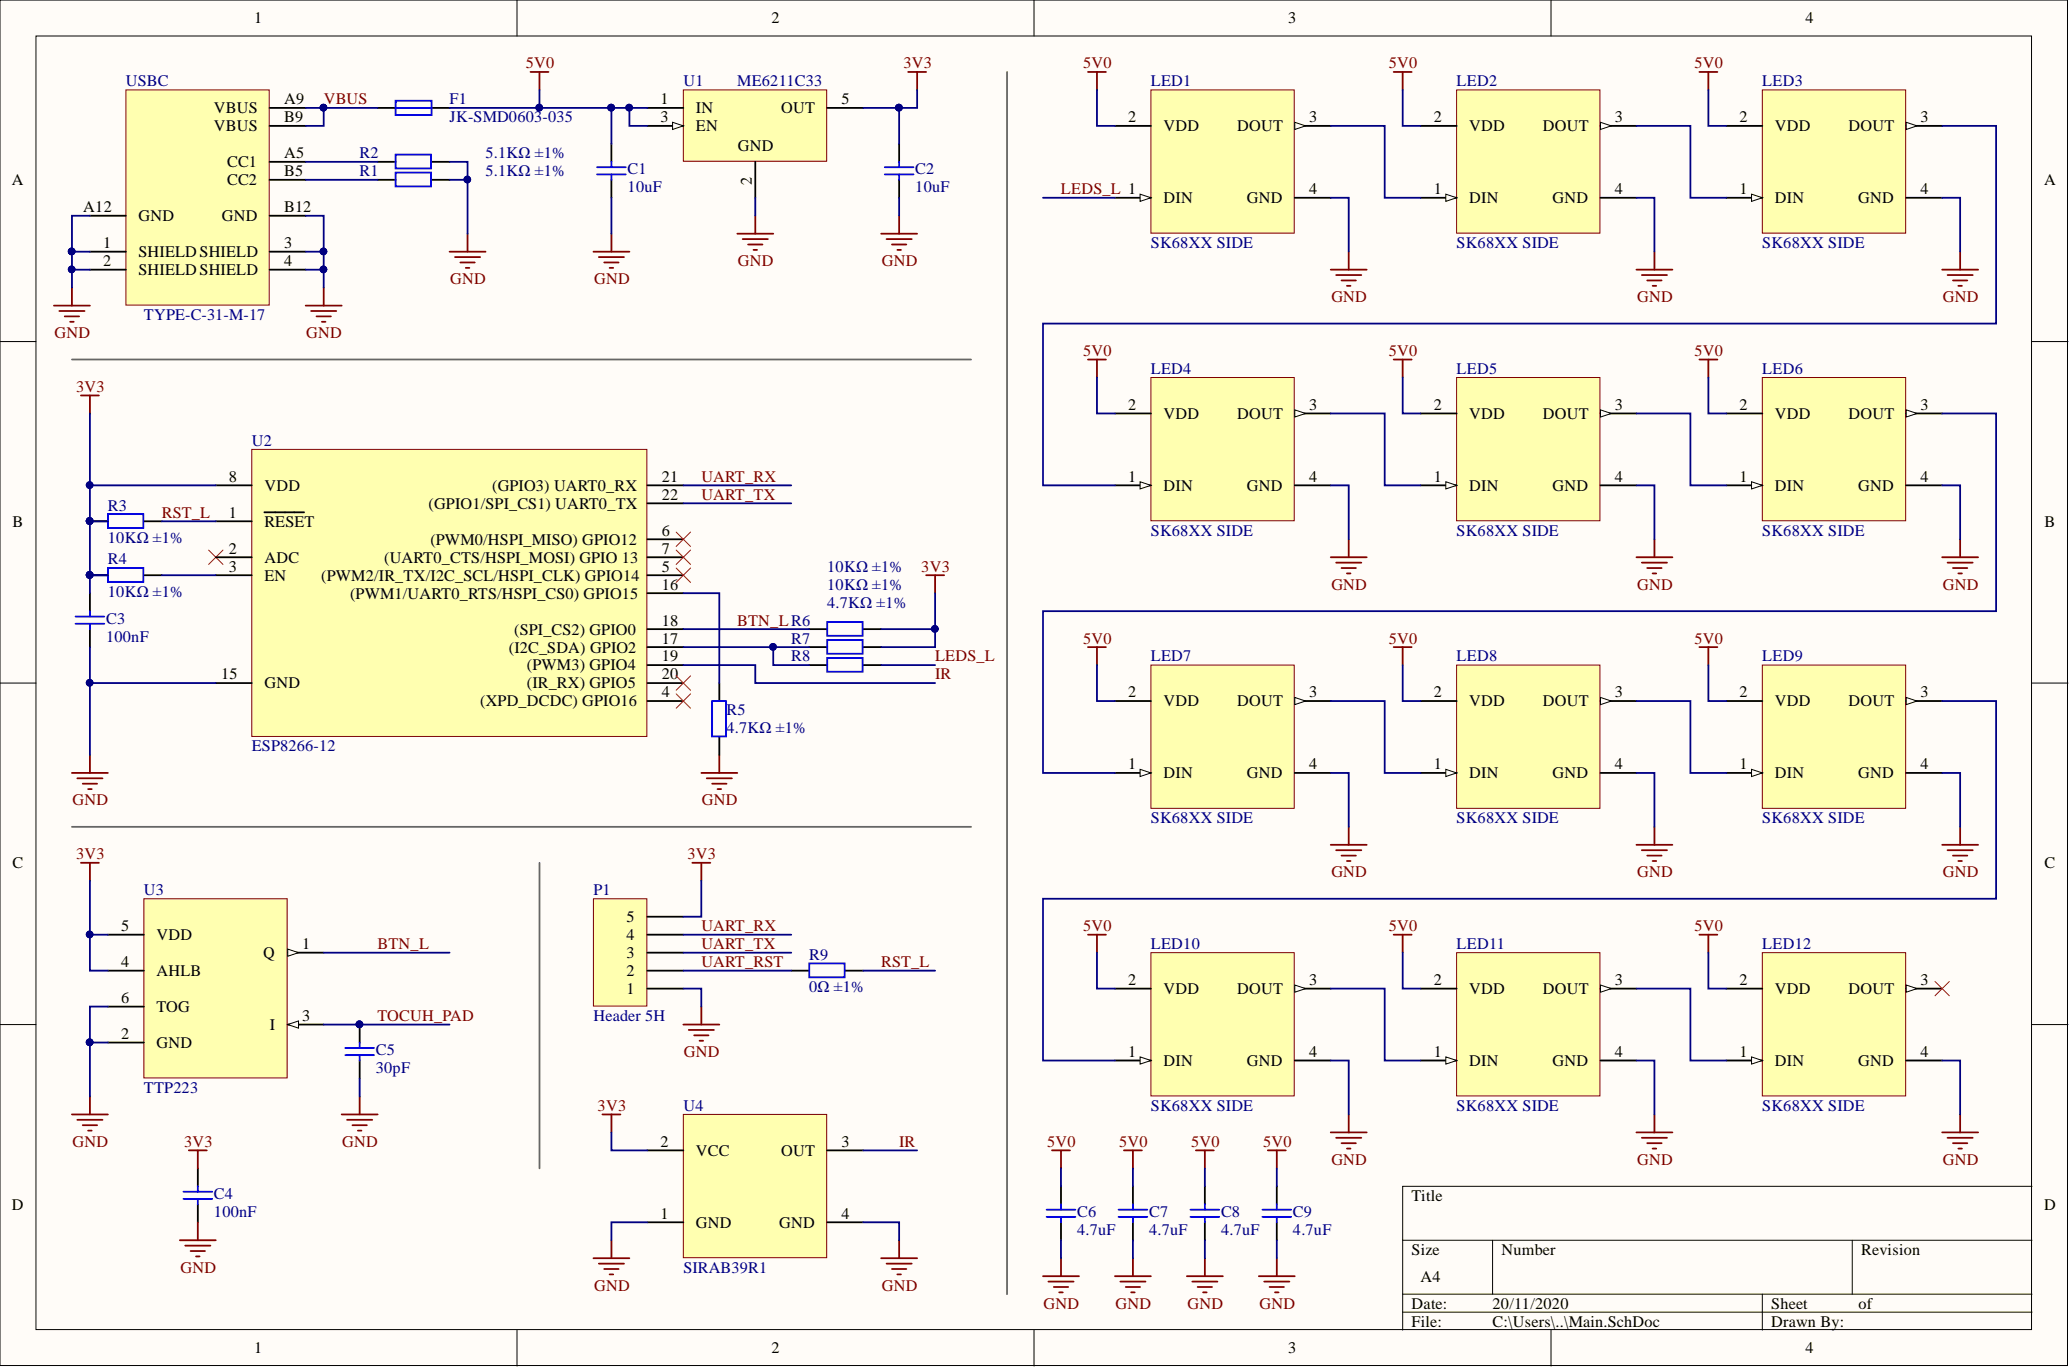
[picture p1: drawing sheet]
<svg xmlns="http://www.w3.org/2000/svg" width="292mm" height="193mm" viewBox="0 0 292 193" stroke-linecap="round" stroke-linejoin="round" font-family="sans-serif">
<defs><g id="words">
<g font-size="2.3">
<text x="35.9" y="3.3">1</text>
<text x="108.9" y="3.3">2</text>
<text x="181.8" y="3.3">3</text>
<text x="254.8" y="3.3">4</text>
<text x="30.2" y="16">VBUS</text>
<text x="40.1" y="14.7">A9</text>
<text x="40.1" y="17.2">B9</text>
<text x="93.2" y="14.7">1</text>
<text x="93.2" y="17.2">3</text>
<text x="98.2" y="16">IN</text>
<text x="110.2" y="16">OUT</text>
<text x="118.8" y="14.7">5</text>
<text x="159.2" y="17.2">2</text>
<text x="184.7" y="17.2">3</text>
<text x="202.3" y="17.2">2</text>
<text x="227.9" y="17.2">3</text>
<text x="245.5" y="17.2">2</text>
<text x="271" y="17.2">3</text>
<text x="30.2" y="18.5">VBUS</text>
<text x="32.1" y="23.6">CC1</text>
<text x="40.1" y="22.3">A5</text>
<text x="98.2" y="18.5">EN</text>
<text x="104.1" y="21.3">GND</text>
<text x="164.2" y="18.5">VDD</text>
<text x="174.6" y="18.5">DOUT</text>
<text x="207.3" y="18.5">VDD</text>
<text x="217.7" y="18.5">DOUT</text>
<text x="250.5" y="18.5">VDD</text>
<text x="260.9" y="18.5">DOUT</text>
<text x="1.7" y="26.1">A</text>
<text x="11.8" y="29.9">A12</text>
<text x="32.1" y="26.1">CC2</text>
<text x="40.1" y="24.9">B5</text>
<text x="40.1" y="29.9">B12</text>
<text x="106.1" y="26" transform="rotate(-90 106.1 26)">2</text>
<text x="164.2" y="28.7">DIN</text>
<text x="175.9" y="28.7">GND</text>
<text x="184.7" y="27.4">4</text>
<text x="202.3" y="27.4">1</text>
<text x="207.3" y="28.7">DIN</text>
<text x="219.1" y="28.7">GND</text>
<text x="227.9" y="27.4">4</text>
<text x="245.5" y="27.4">1</text>
<text x="250.5" y="28.7">DIN</text>
<text x="262.2" y="28.7">GND</text>
<text x="271" y="27.4">4</text>
<text x="288.4" y="26.1">A</text>
<text x="14.5" y="35">1</text>
<text x="19.5" y="31.2">GND</text>
<text x="31.3" y="31.2">GND</text>
<text x="40.1" y="35">3</text>
<text x="14.5" y="37.5">2</text>
<text x="19.5" y="36.3">SHIELDSHIELD</text>
<text x="19.5" y="38.8">SHIELDSHIELD</text>
<text x="40.1" y="37.5">4</text>
<text x="159.2" y="57.8">2</text>
<text x="164.2" y="59.1">VDD</text>
<text x="174.6" y="59.1">DOUT</text>
<text x="184.7" y="57.8">3</text>
<text x="202.3" y="57.8">2</text>
<text x="207.3" y="59.1">VDD</text>
<text x="217.7" y="59.1">DOUT</text>
<text x="227.9" y="57.8">3</text>
<text x="245.5" y="57.8">2</text>
<text x="250.5" y="59.1">VDD</text>
<text x="260.9" y="59.1">DOUT</text>
<text x="271" y="57.8">3</text>
<text x="32.3" y="68">8</text>
<text x="37.3" y="69.2">VDD</text>
<text x="60.5" y="71.8">(GPIO1/SPI_CS1) UART0_TX</text>
<text x="69.4" y="69.2">(GPIO3) UART0_RX</text>
<text x="93.4" y="68">21</text>
<text x="93.4" y="70.5">22</text>
<text x="159.2" y="68">1</text>
<text x="164.2" y="69.2">DIN</text>
<text x="175.9" y="69.2">GND</text>
<text x="184.7" y="68">4</text>
<text x="202.3" y="68">1</text>
<text x="207.3" y="69.2">DIN</text>
<text x="219.1" y="69.2">GND</text>
<text x="227.9" y="68">4</text>
<text x="245.5" y="68">1</text>
<text x="250.5" y="69.2">DIN</text>
<text x="262.2" y="69.2">GND</text>
<text x="271" y="68">4</text>
<text x="1.8" y="74.3">B</text>
<text x="32.3" y="73">1</text>
<text x="37.3" y="74.3">RESET</text>
<text x="60.7" y="76.8">(PWM0/HSPI_MISO) GPIO12</text>
<text x="93.4" y="75.6">6</text>
<text x="288.5" y="74.3">B</text>
<text x="32.3" y="78.1">2</text>
<text x="32.3" y="80.6">3</text>
<text x="37.3" y="79.4">ADC</text>
<text x="37.3" y="81.9">EN</text>
<text x="45.3" y="81.9">(PWM2/IR_TX/I2C_SCL/HSPI_CLK) GPIO14</text>
<text x="54.2" y="79.4">(UART0_CTS/HSPI_MOSI) GPIO 13</text>
<text x="93.4" y="80.6">5</text>
<text x="93.4" y="78.1">7</text>
<text x="93.4" y="83.2">16</text>
<text x="49.4" y="84.4">(PWM1/UART0_RTS/HSPI_CS0) GPIO15</text>
<text x="72.6" y="89.5">(SPI_CS2) GPIO0</text>
<text x="93.4" y="88.2">18</text>
<text x="31.2" y="95.8">15</text>
<text x="71.8" y="92">(I2C_SDA) GPIO2</text>
<text x="74.4" y="94.6">(PWM3) GPIO4</text>
<text x="93.4" y="90.8">17</text>
<text x="93.4" y="93.3">19</text>
<text x="93.4" y="95.8">20</text>
<text x="37.3" y="97.1">GND</text>
<text x="67.8" y="99.6">(XPD_DCDC) GPIO16</text>
<text x="74.4" y="97.1">(IR_RX) GPIO5</text>
<text x="93.4" y="98.4">4</text>
<text x="159.2" y="98.4">2</text>
<text x="164.2" y="99.6">VDD</text>
<text x="174.6" y="99.6">DOUT</text>
<text x="184.7" y="98.4">3</text>
<text x="202.3" y="98.4">2</text>
<text x="207.3" y="99.6">VDD</text>
<text x="217.7" y="99.6">DOUT</text>
<text x="227.9" y="98.4">3</text>
<text x="245.5" y="98.4">2</text>
<text x="250.5" y="99.6">VDD</text>
<text x="260.9" y="99.6">DOUT</text>
<text x="271" y="98.4">3</text>
<text x="159.2" y="108.5">1</text>
<text x="164.2" y="109.8">DIN</text>
<text x="175.9" y="109.8">GND</text>
<text x="184.7" y="108.5">4</text>
<text x="202.3" y="108.5">1</text>
<text x="207.3" y="109.8">DIN</text>
<text x="219.1" y="109.8">GND</text>
<text x="227.9" y="108.5">4</text>
<text x="245.5" y="108.5">1</text>
<text x="250.5" y="109.8">DIN</text>
<text x="262.2" y="109.8">GND</text>
<text x="271" y="108.5">4</text>
<text x="1.8" y="122.5">C</text>
<text x="288.5" y="122.5">C</text>
<text x="17.1" y="131.3">5</text>
<text x="88.4" y="130.1">5</text>
<text x="17.1" y="136.4">4</text>
<text x="22.1" y="137.7">AHLB</text>
<text x="22.1" y="132.6">VDD</text>
<text x="37.1" y="135.1">Q</text>
<text x="42.6" y="133.9">1</text>
<text x="88.4" y="137.7">2</text>
<text x="88.4" y="135.1">3</text>
<text x="88.4" y="132.6">4</text>
<text x="17.1" y="141.5">6</text>
<text x="22.1" y="142.8">TOG</text>
<text x="88.4" y="140.2">1</text>
<text x="159.2" y="138.9">2</text>
<text x="164.2" y="140.2">VDD</text>
<text x="174.6" y="140.2">DOUT</text>
<text x="184.7" y="138.9">3</text>
<text x="202.3" y="138.9">2</text>
<text x="207.3" y="140.2">VDD</text>
<text x="217.7" y="140.2">DOUT</text>
<text x="227.9" y="138.9">3</text>
<text x="245.5" y="138.9">2</text>
<text x="250.5" y="140.2">VDD</text>
<text x="260.9" y="140.2">DOUT</text>
<text x="271" y="138.9">3</text>
<text x="17.1" y="146.6">2</text>
<text x="22.1" y="147.8">GND</text>
<text x="38.1" y="145.3">I</text>
<text x="42.6" y="144">3</text>
<text x="159.2" y="149.1">1</text>
<text x="184.7" y="149.1">4</text>
<text x="202.3" y="149.1">1</text>
<text x="227.9" y="149.1">4</text>
<text x="245.5" y="149.1">1</text>
<text x="271" y="149.1">4</text>
<text x="164.2" y="150.4">DIN</text>
<text x="175.9" y="150.4">GND</text>
<text x="207.3" y="150.4">DIN</text>
<text x="219.1" y="150.4">GND</text>
<text x="250.5" y="150.4">DIN</text>
<text x="262.2" y="150.4">GND</text>
<text x="93.2" y="161.8">2</text>
<text x="118.8" y="161.8">3</text>
<text x="98.2" y="163">VCC</text>
<text x="110.2" y="163">OUT</text>
<text x="1.7" y="170.6">D</text>
<text x="93.2" y="171.9">1</text>
<text x="98.2" y="173.2">GND</text>
<text x="110" y="173.2">GND</text>
<text x="118.8" y="171.9">4</text>
<text x="199.2" y="169.4">Title</text>
<text x="288.4" y="170.6">D</text>
<text x="199.2" y="177">Size</text>
<text x="211.9" y="177">Number</text>
<text x="262.6" y="177">Revision</text>
<text x="199.2" y="184.6">Date:</text>
<text x="200.5" y="180.8">A4</text>
<text x="210.6" y="184.6">20/11/2020</text>
<text x="250" y="184.6">Sheet</text>
<text x="262.2" y="184.6">of</text>
<text x="35.9" y="190.9">1</text>
<text x="108.9" y="190.9">2</text>
<text x="181.8" y="190.9">3</text>
<text x="199.2" y="187.1">File:</text>
<text x="210.6" y="187.1">C:\Users\..\Main.SchDoc</text>
<text x="250" y="187.1">Drawn By:</text>
<text x="254.8" y="190.9">4</text>
</g>
<g font-size="2.3" fill="#800000">
<text x="74.2" y="9.6">5V0</text>
<text x="127.5" y="9.6">3V3</text>
<text x="152.8" y="9.6">5V0</text>
<text x="196" y="9.6">5V0</text>
<text x="239.1" y="9.6">5V0</text>
<text x="45.7" y="14.7">VBUS</text>
<text x="149.7" y="27.4">LEDS_L 1</text>
<text x="63.5" y="40.1">GND</text>
<text x="83.8" y="40.1">GND</text>
<text x="104.1" y="37.5">GND</text>
<text x="124.4" y="37.5">GND</text>
<text x="7.7" y="47.7">GND</text>
<text x="43.2" y="47.7">GND</text>
<text x="187.9" y="42.6">GND</text>
<text x="231" y="42.6">GND</text>
<text x="274.1" y="42.6">GND</text>
<text x="152.8" y="50.2">5V0</text>
<text x="196" y="50.2">5V0</text>
<text x="239.1" y="50.2">5V0</text>
<text x="10.7" y="55.3">3V3</text>
<text x="99" y="68">UART_RX</text>
<text x="99" y="70.5">UART_TX</text>
<text x="22.8" y="73">RST_L</text>
<text x="130" y="80.6">3V3</text>
<text x="187.9" y="83.2">GND</text>
<text x="231" y="83.2">GND</text>
<text x="274.1" y="83.2">GND</text>
<text x="104" y="88.2">BTN_LR6</text>
<text x="132" y="93.3">LEDS_L</text>
<text x="132" y="95.8">IR</text>
<text x="152.8" y="90.8">5V0</text>
<text x="196" y="90.8">5V0</text>
<text x="239.1" y="90.8">5V0</text>
<text x="10.2" y="113.6">GND</text>
<text x="99.1" y="113.6">GND</text>
<text x="10.7" y="121.2">3V3</text>
<text x="97" y="121.2">3V3</text>
<text x="187.9" y="123.7">GND</text>
<text x="231" y="123.7">GND</text>
<text x="274.1" y="123.7">GND</text>
<text x="99" y="131.3">UART_RX</text>
<text x="152.8" y="131.3">5V0</text>
<text x="196" y="131.3">5V0</text>
<text x="239.1" y="131.3">5V0</text>
<text x="53.3" y="133.9">BTN_L</text>
<text x="99" y="136.4">UART_RST</text>
<text x="99" y="133.9">UART_TX</text>
<text x="124.3" y="136.4">RST_L</text>
<text x="53.3" y="144">TOCUH_PAD</text>
<text x="96.5" y="149.1">GND</text>
<text x="10.2" y="161.8">GND</text>
<text x="26" y="161.8">3V3</text>
<text x="48.3" y="161.8">GND</text>
<text x="84.3" y="156.7">3V3</text>
<text x="126.9" y="161.8">IR</text>
<text x="147.8" y="161.8">5V0</text>
<text x="157.9" y="161.8">5V0</text>
<text x="168.1" y="161.8">5V0</text>
<text x="178.2" y="161.8">5V0</text>
<text x="187.9" y="164.3">GND</text>
<text x="231" y="164.3">GND</text>
<text x="274.1" y="164.3">GND</text>
<text x="25.5" y="179.5">GND</text>
<text x="83.8" y="182">GND</text>
<text x="124.4" y="182">GND</text>
<text x="147.3" y="184.6">GND</text>
<text x="157.4" y="184.6">GND</text>
<text x="167.6" y="184.6">GND</text>
<text x="177.7" y="184.6">GND</text>
</g>
<g font-size="2.3" fill="#000080">
<text x="17.8" y="12.2">USBC</text>
<text x="63.4" y="14.7">F1</text>
<text x="63.4" y="17.2">JK-SMD0603-035</text>
<text x="96.4" y="12.2">U1</text>
<text x="104" y="12.2">ME6211C33</text>
<text x="162.4" y="12.2">LED1</text>
<text x="205.5" y="12.2">LED2</text>
<text x="248.7" y="12.2">LED3</text>
<text x="50.8" y="22.3">R2</text>
<text x="68.5" y="22.3">5.1KΩ ±1%</text>
<text x="50.8" y="24.9">R1</text>
<text x="68.5" y="24.9">5.1KΩ ±1%</text>
<text x="88.6" y="24.6">C1</text>
<text x="88.6" y="27.1">10uF</text>
<text x="129.2" y="24.6">C2</text>
<text x="129.2" y="27.1">10uF</text>
<text x="162.4" y="35">SK68XX SIDE</text>
<text x="205.5" y="35">SK68XX SIDE</text>
<text x="248.7" y="35">SK68XX SIDE</text>
<text x="20.3" y="45.1">TYPE-C-31-M-17</text>
<text x="162.4" y="52.7">LED4</text>
<text x="205.5" y="52.7">LED5</text>
<text x="248.7" y="52.7">LED6</text>
<text x="35.5" y="62.9">U2</text>
<text x="15.2" y="72">R3</text>
<text x="15.2" y="76.6">10KΩ ±1%</text>
<text x="162.4" y="75.6">SK68XX SIDE</text>
<text x="205.5" y="75.6">SK68XX SIDE</text>
<text x="248.7" y="75.6">SK68XX SIDE</text>
<text x="15.2" y="79.6">R4</text>
<text x="116.7" y="80.6">10KΩ ±1%</text>
<text x="116.7" y="83.2">10KΩ ±1%</text>
<text x="15" y="88">C3</text>
<text x="15.2" y="84.2">10KΩ ±1%</text>
<text x="116.7" y="85.7">4.7KΩ ±1%</text>
<text x="15" y="90.5">100nF</text>
<text x="111.7" y="90.8">R7</text>
<text x="111.7" y="93.3">R8</text>
<text x="162.4" y="93.3">LED7</text>
<text x="205.5" y="93.3">LED8</text>
<text x="248.7" y="93.3">LED9</text>
<text x="102.5" y="100.9">R5</text>
<text x="35.5" y="106">ESP8266-12</text>
<text x="102.5" y="103.5">4.7KΩ ±1%</text>
<text x="162.4" y="116.1">SK68XX SIDE</text>
<text x="205.5" y="116.1">SK68XX SIDE</text>
<text x="248.7" y="116.1">SK68XX SIDE</text>
<text x="20.3" y="126.3">U3</text>
<text x="83.7" y="126.3">P1</text>
<text x="114.2" y="135.4">R9</text>
<text x="162.4" y="133.9">LED10</text>
<text x="205.5" y="133.9">LED11</text>
<text x="248.7" y="133.9">LED12</text>
<text x="114.2" y="140">0Ω ±1%</text>
<text x="53" y="148.8">C5</text>
<text x="83.7" y="144">Header 5H</text>
<text x="20.3" y="154.2">TTP223</text>
<text x="53" y="151.4">30pF</text>
<text x="96.4" y="156.7">U4</text>
<text x="162.4" y="156.7">SK68XX SIDE</text>
<text x="205.5" y="156.7">SK68XX SIDE</text>
<text x="248.7" y="156.7">SK68XX SIDE</text>
<text x="30.2" y="169.1">C4</text>
<text x="30.2" y="171.7">100nF</text>
<text x="152" y="171.7">C6</text>
<text x="162.2" y="171.7">C7</text>
<text x="172.3" y="171.7">C8</text>
<text x="182.5" y="171.7">C9</text>
<text x="96.4" y="179.5">SIRAB39R1</text>
<text x="152" y="174.2">4.7uF</text>
<text x="162.2" y="174.2">4.7uF</text>
<text x="172.3" y="174.2">4.7uF</text>
<text x="182.5" y="174.2">4.7uF</text>
</g>
</g></defs>
<g fill="#fffcf8" stroke="#000" stroke-width=".14">
<path d="M0 0h291.7v192.6h-291.7z"/>
<path d="M5.1 5.1h281.6v182.5h-281.6z"/>
</g>
<g fill="none" stroke="#000" stroke-width=".14">
<path d="M73 0v5.1M145.9 0v5.1M218.9 0v5.1M0 48.2h5.1M286.7 48.2h5.1M0 96.4h5.1M286.7 96.4h5.1M0 144.5h5.1M286.7 144.5h5.1M197.9 174.9h88.8M210.6 174.9v7.7M261.4 174.9v7.7"/>
<path d="M286.7 167.3h-88.8v20.3M73 187.6v5.1M145.9 187.6v5.1M197.9 182.6h88.8M197.9 185.1h88.8M218.9 187.6v5.1M248.7 182.6v5"/>
</g>
<path d="M128.1 10.1h2.6M129.4 10.1v2.6" fill="none" stroke="#800000" stroke-width=".25"/>
<path d="M162.4 12.7h20.2v20.2h-20.2z" fill="#ffffb0" stroke="#800000" stroke-width=".14"/>
<path d="M157.3 27.9h5.1" fill="none" stroke="#000" stroke-width=".25"/>
<path d="M160.9 27.4l1.5 .5-1.5 .5z" fill="#fffcf8"/>
<path d="M160.9 27.4l1.5 .5-1.5 .5z" fill="none" stroke="#000" stroke-width=".14"/>
<path d="M157.3 17.8h5.1M182.7 17.8h5.1" fill="none" stroke="#000" stroke-width=".25"/>
<path d="M182.7 17.2l1.5 .6-1.5 .5z" fill="#fffcf8"/>
<path d="M182.7 17.2l1.5 .6-1.5 .5z" fill="none" stroke="#000" stroke-width=".14"/>
<path d="M182.7 27.9h5.1" fill="none" stroke="#000" stroke-width=".25"/>
<path d="M205.5 12.7h20.3v20.2h-20.3z" fill="#ffffb0" stroke="#800000" stroke-width=".14"/>
<path d="M200.5 27.9h5" fill="none" stroke="#000" stroke-width=".25"/>
<path d="M204 27.4l1.5 .5-1.5 .5z" fill="#fffcf8"/>
<path d="M204 27.4l1.5 .5-1.5 .5z" fill="none" stroke="#000" stroke-width=".14"/>
<path d="M200.5 17.8h5M225.8 17.8h5.1" fill="none" stroke="#000" stroke-width=".25"/>
<path d="M225.8 17.2l1.6 .6-1.6 .5z" fill="#fffcf8"/>
<path d="M225.8 17.2l1.6 .6-1.6 .5z" fill="none" stroke="#000" stroke-width=".14"/>
<path d="M225.8 27.9h5.1" fill="none" stroke="#000" stroke-width=".25"/>
<path d="M248.7 12.7h20.2v20.2h-20.2z" fill="#ffffb0" stroke="#800000" stroke-width=".14"/>
<path d="M243.6 27.9h5.1" fill="none" stroke="#000" stroke-width=".25"/>
<path d="M247.2 27.4l1.5 .5-1.5 .5z" fill="#fffcf8"/>
<path d="M247.2 27.4l1.5 .5-1.5 .5z" fill="none" stroke="#000" stroke-width=".14"/>
<path d="M243.6 17.8h5.1M269 17.8h5.1" fill="none" stroke="#000" stroke-width=".25"/>
<path d="M269 17.2l1.5 .6-1.5 .5z" fill="#fffcf8"/>
<path d="M269 17.2l1.5 .6-1.5 .5z" fill="none" stroke="#000" stroke-width=".14"/>
<path d="M269 27.9h5.1" fill="none" stroke="#000" stroke-width=".25"/>
<path d="M162.4 53.3h20.2v20.2h-20.2z" fill="#ffffb0" stroke="#800000" stroke-width=".14"/>
<path d="M157.3 68.5h5.1" fill="none" stroke="#000" stroke-width=".25"/>
<path d="M160.9 68l1.5 .5-1.5 .5z" fill="#fffcf8"/>
<path d="M160.9 68l1.5 .5-1.5 .5z" fill="none" stroke="#000" stroke-width=".14"/>
<path d="M157.3 58.3h5.1M182.7 58.3h5.1" fill="none" stroke="#000" stroke-width=".25"/>
<path d="M182.7 57.8l1.5 .5-1.5 .5z" fill="#fffcf8"/>
<path d="M182.7 57.8l1.5 .5-1.5 .5z" fill="none" stroke="#000" stroke-width=".14"/>
<path d="M182.7 68.5h5.1" fill="none" stroke="#000" stroke-width=".25"/>
<path d="M205.5 53.3h20.3v20.2h-20.3z" fill="#ffffb0" stroke="#800000" stroke-width=".14"/>
<path d="M200.5 68.5h5" fill="none" stroke="#000" stroke-width=".25"/>
<path d="M204 68l1.5 .5-1.5 .5z" fill="#fffcf8"/>
<path d="M204 68l1.5 .5-1.5 .5z" fill="none" stroke="#000" stroke-width=".14"/>
<path d="M200.5 58.3h5M225.8 58.3h5.1" fill="none" stroke="#000" stroke-width=".25"/>
<path d="M225.8 57.8l1.6 .5-1.6 .5z" fill="#fffcf8"/>
<path d="M225.8 57.8l1.6 .5-1.6 .5z" fill="none" stroke="#000" stroke-width=".14"/>
<path d="M225.8 68.5h5.1" fill="none" stroke="#000" stroke-width=".25"/>
<path d="M248.7 53.3h20.2v20.2h-20.2z" fill="#ffffb0" stroke="#800000" stroke-width=".14"/>
<path d="M243.6 68.5h5.1" fill="none" stroke="#000" stroke-width=".25"/>
<path d="M247.2 68l1.5 .5-1.5 .5z" fill="#fffcf8"/>
<path d="M247.2 68l1.5 .5-1.5 .5z" fill="none" stroke="#000" stroke-width=".14"/>
<path d="M243.6 58.3h5.1M269 58.3h5.1" fill="none" stroke="#000" stroke-width=".25"/>
<path d="M269 57.8l1.5 .5-1.5 .5z" fill="#fffcf8"/>
<path d="M269 57.8l1.5 .5-1.5 .5z" fill="none" stroke="#000" stroke-width=".14"/>
<path d="M269 68.5h5.1" fill="none" stroke="#000" stroke-width=".25"/>
<path d="M162.4 93.8h20.2v20.2h-20.2z" fill="#ffffb0" stroke="#800000" stroke-width=".14"/>
<path d="M157.3 109h5.1" fill="none" stroke="#000" stroke-width=".25"/>
<path d="M160.9 108.5l1.5 .5-1.5 .5z" fill="#fffcf8"/>
<path d="M160.9 108.5l1.5 .5-1.5 .5z" fill="none" stroke="#000" stroke-width=".14"/>
<path d="M157.3 98.9h5.1M182.7 98.9h5.1" fill="none" stroke="#000" stroke-width=".25"/>
<path d="M182.7 98.4l1.5 .5-1.5 .5z" fill="#fffcf8"/>
<path d="M182.7 98.4l1.5 .5-1.5 .5z" fill="none" stroke="#000" stroke-width=".14"/>
<path d="M182.7 109h5.1" fill="none" stroke="#000" stroke-width=".25"/>
<path d="M205.5 93.8h20.3v20.2h-20.3z" fill="#ffffb0" stroke="#800000" stroke-width=".14"/>
<path d="M200.5 109h5" fill="none" stroke="#000" stroke-width=".25"/>
<path d="M204 108.5l1.5 .5-1.5 .5z" fill="#fffcf8"/>
<path d="M204 108.5l1.5 .5-1.5 .5z" fill="none" stroke="#000" stroke-width=".14"/>
<path d="M200.5 98.9h5M225.8 98.9h5.1" fill="none" stroke="#000" stroke-width=".25"/>
<path d="M225.8 98.4l1.6 .5-1.6 .5z" fill="#fffcf8"/>
<path d="M225.8 98.4l1.6 .5-1.6 .5z" fill="none" stroke="#000" stroke-width=".14"/>
<path d="M225.8 109h5.1" fill="none" stroke="#000" stroke-width=".25"/>
<path d="M248.7 93.8h20.2v20.2h-20.2z" fill="#ffffb0" stroke="#800000" stroke-width=".14"/>
<path d="M243.6 109h5.1" fill="none" stroke="#000" stroke-width=".25"/>
<path d="M247.2 108.5l1.5 .5-1.5 .5z" fill="#fffcf8"/>
<path d="M247.2 108.5l1.5 .5-1.5 .5z" fill="none" stroke="#000" stroke-width=".14"/>
<path d="M243.6 98.9h5.1M269 98.9h5.1" fill="none" stroke="#000" stroke-width=".25"/>
<path d="M269 98.4l1.5 .5-1.5 .5z" fill="#fffcf8"/>
<path d="M269 98.4l1.5 .5-1.5 .5z" fill="none" stroke="#000" stroke-width=".14"/>
<path d="M269 109h5.1" fill="none" stroke="#000" stroke-width=".25"/>
<path d="M162.4 134.4h20.2v20.2h-20.2z" fill="#ffffb0" stroke="#800000" stroke-width=".14"/>
<path d="M157.3 149.6h5.1" fill="none" stroke="#000" stroke-width=".25"/>
<path d="M160.9 149.1l1.5 .5-1.5 .5z" fill="#fffcf8"/>
<path d="M160.9 149.1l1.5 .5-1.5 .5z" fill="none" stroke="#000" stroke-width=".14"/>
<path d="M157.3 139.5h5.1M182.7 139.5h5.1" fill="none" stroke="#000" stroke-width=".25"/>
<path d="M182.7 138.9l1.5 .6-1.5 .5z" fill="#fffcf8"/>
<path d="M182.7 138.9l1.5 .6-1.5 .5z" fill="none" stroke="#000" stroke-width=".14"/>
<path d="M182.7 149.6h5.1" fill="none" stroke="#000" stroke-width=".25"/>
<path d="M205.5 134.4h20.3v20.2h-20.3z" fill="#ffffb0" stroke="#800000" stroke-width=".14"/>
<path d="M200.5 149.6h5" fill="none" stroke="#000" stroke-width=".25"/>
<path d="M204 149.1l1.5 .5-1.5 .5z" fill="#fffcf8"/>
<path d="M204 149.1l1.5 .5-1.5 .5z" fill="none" stroke="#000" stroke-width=".14"/>
<path d="M200.5 139.5h5M225.8 139.5h5.1" fill="none" stroke="#000" stroke-width=".25"/>
<path d="M225.8 138.9l1.6 .6-1.6 .5z" fill="#fffcf8"/>
<path d="M225.8 138.9l1.6 .6-1.6 .5z" fill="none" stroke="#000" stroke-width=".14"/>
<path d="M225.8 149.6h5.1" fill="none" stroke="#000" stroke-width=".25"/>
<path d="M248.7 134.4h20.2v20.2h-20.2z" fill="#ffffb0" stroke="#800000" stroke-width=".14"/>
<path d="M243.6 149.6h5.1" fill="none" stroke="#000" stroke-width=".25"/>
<path d="M247.2 149.1l1.5 .5-1.5 .5z" fill="#fffcf8"/>
<path d="M247.2 149.1l1.5 .5-1.5 .5z" fill="none" stroke="#000" stroke-width=".14"/>
<path d="M243.6 139.5h5.1M269 139.5h5.1" fill="none" stroke="#000" stroke-width=".25"/>
<path d="M269 138.9l1.5 .6-1.5 .5z" fill="#fffcf8"/>
<path d="M269 138.9l1.5 .6-1.5 .5z" fill="none" stroke="#000" stroke-width=".14"/>
<path d="M53.3 15.2h2.5M60.9 15.2h2.5M86.3 20.3v2.5M86.3 25.4v2.5M126.9 20.3v2.5M126.9 25.4v2.5M12.7 73.5h2.5M20.3 73.5h2.5M12.7 83.7v2.5M12.7 88.7v2.6M269 149.6h5.1" fill="none" stroke="#000" stroke-width=".25"/>
<g fill="none" stroke="#800000" stroke-width=".25">
<path d="M83.7 35.5h5.1M84.5 36.3h3.6M85.3 37h2M86 37.8h.5M86.3 33v2.5M104 33h5.1M104.8 33.7h3.6M105.6 34.5h2M106.3 35.3h.5M106.6 30.4v2.6M124.3 33h5.1M125.1 33.7h3.6"/>
<path d="M125.9 34.5h2M126.6 35.3h.5M126.9 30.4v2.6M187.8 38h5.1M188.5 38.8h3.6M189.3 39.6h2M190.3 35.5v2.5M230.9 38h5.1M231.7 38.8h3.5M232.4 39.6h2.1M233.5 35.5v2.5M274.1 38h5"/>
<path d="M274.8 38.8h3.6M275.6 39.6h2M276.6 35.5v2.5M11.4 55.8h2.6M12.7 55.8v2.5M190.1 40.3h.5M233.2 40.3h.5M276.3 40.3h.6M187.8 78.6h5.1M188.5 79.4h3.6M190.3 76.1v2.5M230.9 78.6h5.1"/>
<path d="M231.7 79.4h3.5M233.5 76.1v2.5M274.1 78.6h5M274.8 79.4h3.6M276.6 76.1v2.5M189.3 80.1h2M190.1 80.9h.5M232.4 80.1h2.1M233.2 80.9h.5M275.6 80.1h2M276.3 80.9h.6M10.2 109h5"/>
<path d="M10.9 109.8h3.6M11.7 110.6h2M12.4 111.3h.5M12.7 106.5v2.5M187.8 119.2h5.1M188.5 119.9h3.6M190.3 116.6v2.6M230.9 119.2h5.1M231.7 119.9h3.5M233.5 116.6v2.6M274.1 119.2h5M274.8 119.9h3.6"/>
<path d="M276.6 116.6v2.6M189.3 120.7h2M190.1 121.5h.5M232.4 120.7h2.1M233.2 121.5h.5M275.6 120.7h2M276.3 121.5h.6M187.8 159.7h5.1M190.3 157.2v2.5M230.9 159.7h5.1M233.5 157.2v2.5M274.1 159.7h5"/>
<path d="M276.6 157.2v2.5M188.5 160.5h3.6M189.3 161.3h2M190.1 162h.5M231.7 160.5h3.5M232.4 161.3h2.1M233.2 162h.5M274.8 160.5h3.6M275.6 161.3h2M276.3 162h.6"/>
</g>
<circle cx="12.7" cy="73.5" r=".47" fill="#000080" stroke="#000080" stroke-width=".14"/>
<g fill="none" stroke="#00f" stroke-width=".25">
<path d="M55.8 14.2h5.1v2h-5.1zM55.8 15.2h5.1M84.2 23.6h4.1M84.2 24.6h4.1M86.3 22.8v.8M86.3 24.6v.8M124.8 23.6h4.1M124.8 24.6h4.1M126.9 22.8v.8M126.9 24.6v.8M15.2 72.5h5v2h-5zM10.7 87h4"/>
<path d="M10.7 88h4M12.7 86.2v.8M12.7 88v.7"/>
</g>
<path d="M29.4 77.6l2.1 2M31.5 77.6l-2.1 2" fill="none" stroke="#f00" stroke-width=".14"/>
<path d="M20.3 126.8h20.2v25.3h-20.2z" fill="#ffffb0" stroke="#800000" stroke-width=".14"/>
<path d="M40.6 134.4h5.1" fill="none" stroke="#000" stroke-width=".25"/>
<path d="M40.6 133.9l1.5 .5-1.5 .5z" fill="#fffcf8"/>
<path d="M40.6 133.9l1.5 .5-1.5 .5z" fill="none" stroke="#000" stroke-width=".14"/>
<path d="M15.2 147.1h5.1M40.6 144.5h5.1" fill="none" stroke="#000" stroke-width=".25"/>
<path d="M40.6 144.5l1.5-.5v1z" fill="#fffcf8"/>
<path d="M40.6 144.5l1.5-.5v1z" fill="none" stroke="#000" stroke-width=".14"/>
<path d="M15.2 136.9h5.1M15.2 131.8h5.1M15.2 142h5.1M50.8 144.5v2.6M50.8 149.6v2.5" fill="none" stroke="#000" stroke-width=".25"/>
<path d="M11.4 121.7h2.6M12.7 121.7v2.5M10.2 157.2h5M10.9 158h3.6M11.7 158.7h2M12.4 159.5h.5M12.7 154.7v2.5M48.2 157.2h5.1M49 158h3.5M49.7 158.7h2.1M50.5 159.5h.5M50.8 154.7v2.5" fill="none" stroke="#800000" stroke-width=".25"/>
<circle cx="50.7" cy="144.5" r=".47" fill="#000080" stroke="#000080" stroke-width=".14"/>
<path d="M48.7 147.8h4.1M48.7 148.8h4.1M50.8 147.1v.7M50.8 148.8v.8" fill="none" stroke="#00f" stroke-width=".25"/>
<path d="M17.8 12.7h20.2v30.3h-20.2z" fill="#ffffb0" stroke="#800000" stroke-width=".14"/>
<g fill="none" stroke="#000" stroke-width=".25">
<path d="M38.1 15.2h5M38.1 17.8h5M12.7 35.5h5.1M12.7 30.4h5.1M12.7 38h5.1M38.1 22.8h5M38.1 35.5h5M38.1 30.4h5M38.1 25.4h5M38.1 38h5M53.3 22.8h2.5M53.3 25.4h2.5"/>
<path d="M60.9 22.8h2.5M60.9 25.4h2.5M12.7 81.1h2.5M20.3 81.1h2.5M114.2 88.7h2.5M114.2 91.3h2.5M121.8 88.7h2.5M121.8 91.3h2.5"/>
</g>
<path d="M55.8 24.3h5v2h-5zM55.8 21.8h5v2h-5zM15.2 80.1h5v2h-5zM116.7 87.7h5v2h-5zM116.7 90.3h5v1.9h-5z" fill="none" stroke="#00f" stroke-width=".25"/>
<g fill="none" stroke="#800000" stroke-width=".25">
<path d="M153.5 10.1h2.6M154.8 10.1v2.6M196.7 10.1h2.5M197.9 10.1v2.6M239.8 10.1h2.5M241.1 10.1v2.6M63.4 35.5h5.1M64.2 36.3h3.6M65 37h2M65.7 37.8h.5M66 33v2.5M153.5 50.7h2.6"/>
<path d="M154.8 50.7v2.6M196.7 50.7h2.5M197.9 50.7v2.6M239.8 50.7h2.5M241.1 50.7v2.6M153.5 91.3h2.6M154.8 91.3v2.5M196.7 91.3h2.5M197.9 91.3v2.5M239.8 91.3h2.5M241.1 91.3v2.5M153.5 131.8h2.6"/>
<path d="M154.8 131.8v2.6M196.7 131.8h2.5M197.9 131.8v2.6M239.8 131.8h2.5M241.1 131.8v2.6"/>
</g>
<g fill="#000080" stroke="#000080" stroke-width=".14">
<circle cx="45.6" cy="15.2" r=".47"/>
<circle cx="12.7" cy="81.1" r=".47"/>
</g>
<path d="M273 138.4l2.1 2.1M275.1 138.4l-2.1 2.1" fill="none" stroke="#f00" stroke-width=".14"/>
<path d="M35.5 63.4h55.8v40.5h-55.8z" fill="#ffffb0" stroke="#800000" stroke-width=".14"/>
<g fill="none" stroke="#000" stroke-width=".25">
<path d="M30.5 78.6h5M30.5 68.5h5M30.5 73.5h5M37.3 72.3h5.6M91.4 78.6h5M91.4 76.1h5M91.4 68.5h5M91.4 71h5M30.5 81.1h5M30.5 96.4h5M91.4 81.1h5M91.4 98.9h5"/>
<path d="M91.4 83.7h5M91.4 91.3h5M91.4 88.7h5M91.4 93.8h5M91.4 96.4h5M114.2 93.8h2.5M121.8 93.8h2.5M27.9 164.8v2.5M27.9 169.9v2.5M149.7 167.3v2.6M149.7 172.4v2.5M159.9 167.3v2.6"/>
<path d="M159.9 172.4v2.5M170 167.3v2.6M170 172.4v2.5M180.2 167.3v2.6M180.2 172.4v2.5"/>
</g>
<g fill="none" stroke="#800000" stroke-width=".25">
<path d="M74.9 10.1h2.5M76.1 10.1v2.6M130.7 81.1h2.5M132 81.1v2.6M99 109h5M99.7 109.8h3.6M100.5 110.6h2M101.2 111.3h.6M101.5 106.5v2.5M97.7 121.7h2.5M99 121.7v2.5M96.4 144.5h5.1"/>
<path d="M97.2 145.3h3.5M98 146h2M98.7 146.8h.5M99 142v2.5M25.4 174.9h5.1M26.1 175.7h3.6M26.6 162.3h2.6M26.9 176.5h2M27.7 177.2h.5M27.9 162.3v2.5M27.9 172.4v2.5M148.4 162.3h2.6"/>
<path d="M149.7 162.3v2.5M149.7 177.5v2.5M158.6 162.3h2.5M159.9 162.3v2.5M159.9 177.5v2.5M168.7 162.3h2.6M170 162.3v2.5M170 177.5v2.5M178.9 162.3h2.5M180.2 162.3v2.5M180.2 177.5v2.5M147.2 180h5.1"/>
<path d="M147.9 180.8h3.6M148.7 181.5h2M149.5 182.3h.5M157.3 180h5.1M158.1 180.8h3.5M158.9 181.5h2M159.6 182.3h.5M167.5 180h5.1M168.2 180.8h3.6M169 181.5h2M169.8 182.3h.5M177.6 180h5.1"/>
<path d="M178.4 180.8h3.5M179.2 181.5h2M179.9 182.3h.5"/>
</g>
<path d="M142.1 10.1v172.5M10.2 50.7h126.8M10.2 116.6h126.8M76.1 121.7v43.1" fill="none" stroke="#666" stroke-width=".25"/>
<path d="M95.4 75.1l2 2M95.4 77.6l2 2M97.4 75.1l-2 2M97.4 77.6l-2 2M95.4 80.1l2 2.1M95.4 95.3l2 2.1M95.4 97.9l2 2M97.4 80.1l-2 2.1M97.4 95.3l-2 2.1M97.4 97.9l-2 2" fill="none" stroke="#f00" stroke-width=".14"/>
<g fill="none" stroke="#00f" stroke-width=".25">
<path d="M116.7 92.8h5v2h-5zM25.9 168.1h4M25.9 169.1h4M27.9 167.3v.8M27.9 169.1v.8M147.7 170.6h4M147.7 171.7h4M149.7 169.9v.7M149.7 171.7v.7M157.8 170.6h4.1M157.8 171.7h4.1M159.9 169.9v.7"/>
<path d="M159.9 171.7v.7M168 170.6h4M168 171.7h4M170 169.9v.7M170 171.7v.7M178.1 170.6h4.1M178.1 171.7h4.1M180.2 169.9v.7M180.2 171.7v.7"/>
</g>
<path d="M83.7 126.8h7.6v15.1h-7.6z" fill="#ffffb0" stroke="#800000" stroke-width=".14"/>
<path d="M101.5 96.4v2.5M101.5 104v2.5M91.4 139.5h5M91.4 136.9h5M91.4 134.4h5M91.4 131.8h5M91.4 129.3h5M111.7 136.9h2.5M119.3 136.9h2.5" fill="none" stroke="#000" stroke-width=".25"/>
<path d="M100.5 98.9h1.9v5h-1.9zM114.2 135.9h5v2h-5z" fill="none" stroke="#00f" stroke-width=".25"/>
<path d="M96.4 157.2h20.3v20.2h-20.3z" fill="#ffffb0" stroke="#800000" stroke-width=".14"/>
<path d="M91.4 172.4h5M91.4 162.3h5M116.7 172.4h5.1M116.7 162.3h5.1" fill="none" stroke="#000" stroke-width=".25"/>
<g fill="none" stroke="#800000" stroke-width=".25">
<path d="M7.6 43.1h5.1M8.4 43.9h3.5M9.1 44.6h2.1M9.9 45.4h.5M10.2 40.6v2.5M43.1 43.1h5.1M43.9 43.9h3.6M44.7 44.6h2M45.4 45.4h.5M45.7 40.6v2.5M85 157.2h2.5M86.3 157.2v2.5"/>
<path d="M83.7 177.5h5.1M84.5 178.2h3.6M85.3 179h2M86 179.8h.5M86.3 174.9v2.6M124.3 177.5h5.1M125.1 178.2h3.6M125.9 179h2M126.6 179.8h.5M126.9 174.9v2.6"/>
</g>
<path d="M96.4 12.7h20.3v10.1h-20.3z" fill="#ffffb0" stroke="#800000" stroke-width=".14"/>
<path d="M91.4 15.2h5M91.4 17.8h5" fill="none" stroke="#000" stroke-width=".25"/>
<path d="M94.9 17.2l1.5 .6-1.5 .5z" fill="#fffcf8"/>
<path d="M94.9 17.2l1.5 .6-1.5 .5z" fill="none" stroke="#000" stroke-width=".14"/>
<path d="M116.7 15.2h5.1M106.6 22.8v5.1" fill="none" stroke="#000" stroke-width=".25"/>
<g fill="none" stroke="#000080" stroke-width=".25">
<path d="M43.1 15.2h10.2M45.7 15.2v2.6h-2.6M63.4 15.2h22.9M76.1 12.7v2.5M86.3 15.2h5.1M86.3 15.2v5.1M88.8 15.2v2.6h2.6M121.8 15.2h5.1M126.9 15.2v5.1M129.4 12.7v2.5h-2.5M154.8 12.7v5.1h2.5M187.8 17.8h7.6v10.1h5.1"/>
<path d="M197.9 12.7v5.1h2.6M230.9 17.8h7.6v10.1h5.1M241.1 12.7v5.1h2.5M274.1 17.8h7.6v27.8h-134.5v22.9h10.1M10.2 35.5h2.5M10.2 35.5v2.5M12.7 30.4h-2.5v5.1M12.7 38h-2.5v2.6M43.1 30.4h2.6v10.2M43.1 25.4h10.2M43.1 22.8h10.2M43.1 35.5h2.6"/>
<path d="M43.1 38h2.6M63.4 22.8h2.6v10.2M63.4 25.4h2.6M86.3 27.9v5.1M106.6 27.9v2.5M126.9 27.9v2.5M147.2 27.9h10.1M187.8 27.9h2.5v7.6M230.9 27.9h2.6v7.6M274.1 27.9h2.5v7.6M12.7 58.3v10.2h17.8M154.8 53.3v5h2.5"/>
<path d="M187.8 58.3h7.6v10.2h5.1M197.9 53.3v5h2.6M230.9 58.3h7.6v10.2h5.1M241.1 53.3v5h2.5M274.1 58.3h7.6v27.9h-134.5v22.8h10.1M12.7 73.5v10.2M12.7 73.5h2.5M12.7 68.5v5M22.8 73.5h7.7M96.4 71h15.3M96.4 68.5h15.3M187.8 68.5h2.5v7.6"/>
<path d="M230.9 68.5h2.6v7.6M274.1 68.5h2.5v7.6M12.7 91.3v15.2M12.7 96.4h17.8M12.7 81.1h2.5M22.8 81.1h7.7M96.4 83.7h5.1v12.7M96.4 91.3h17.8M96.4 93.8h10.2v2.6h25.4M96.4 88.7h17.8M109.1 91.3v2.5h5.1M124.3 88.7h7.7"/>
<path d="M124.3 93.8h7.7M132 83.7v7.6h-7.7M154.8 93.8v5.1h2.5M187.8 98.9h7.6v10.1h5.1M197.9 93.8v5.1h2.6M230.9 98.9h7.6v10.1h5.1M241.1 93.8v5.1h2.5M274.1 98.9h7.6v27.9h-134.5v22.8h10.1M187.8 109h2.5v7.6M230.9 109h2.6v7.6M274.1 109h2.5v7.6M12.7 124.2v12.7h2.5"/>
<path d="M12.7 131.8h2.5M45.7 134.4h17.7M96.4 139.5h2.6v2.5M96.4 131.8h15.3M96.4 134.4h15.3M96.4 136.9h15.3M99 124.2v5.1h-2.6M121.8 136.9h10.2M154.8 134.4v5.1h2.5M187.8 139.5h7.6v10.1h5.1M197.9 134.4v5.1h2.6M230.9 139.5h7.6v10.1h5.1"/>
<path d="M241.1 134.4v5.1h2.5M12.7 147.1h2.5M12.7 147.1v7.6M15.2 142h-2.5v5.1M45.7 144.5h17.7M50.8 152.1v2.6M86.3 159.7v2.6h5.1M187.8 149.6h2.5v7.6M230.9 149.6h2.6v7.6M274.1 149.6h2.5v7.6M91.4 172.4h-5.1v2.5M121.8 172.4h5.1v2.5"/>
<path d="M121.8 162.3h7.6M149.7 164.8v2.5M149.7 174.9v2.6M159.9 164.8v2.5M159.9 174.9v2.6M170 164.8v2.5M170 174.9v2.6M180.2 164.8v2.5M180.2 174.9v2.6"/>
</g>
<g fill="#000080" stroke="#000080" stroke-width=".14">
<circle cx="12.7" cy="68.4" r=".47"/>
<circle cx="126.8" cy="15.2" r=".47"/>
<circle cx="12.7" cy="131.8" r=".47"/>
<circle cx="12.7" cy="147" r=".47"/>
<circle cx="50.7" cy="144.5" r=".47"/>
<circle cx="88.8" cy="15.2" r=".47"/>
<circle cx="86.2" cy="15.2" r=".47"/>
<circle cx="65.9" cy="25.3" r=".47"/>
<circle cx="76.1" cy="15.2" r=".47"/>
<circle cx="45.6" cy="15.2" r=".47"/>
<circle cx="12.7" cy="96.3" r=".47"/>
<circle cx="12.7" cy="81.1" r=".47"/>
<circle cx="12.7" cy="73.5" r=".47"/>
<circle cx="131.9" cy="88.7" r=".47"/>
<circle cx="109.1" cy="91.2" r=".47"/>
<circle cx="45.6" cy="35.5" r=".47"/>
<circle cx="45.6" cy="38" r=".47"/>
<circle cx="10.1" cy="35.5" r=".47"/>
<circle cx="10.1" cy="38" r=".47"/>
</g>
<use href="#words"/>
</svg>
